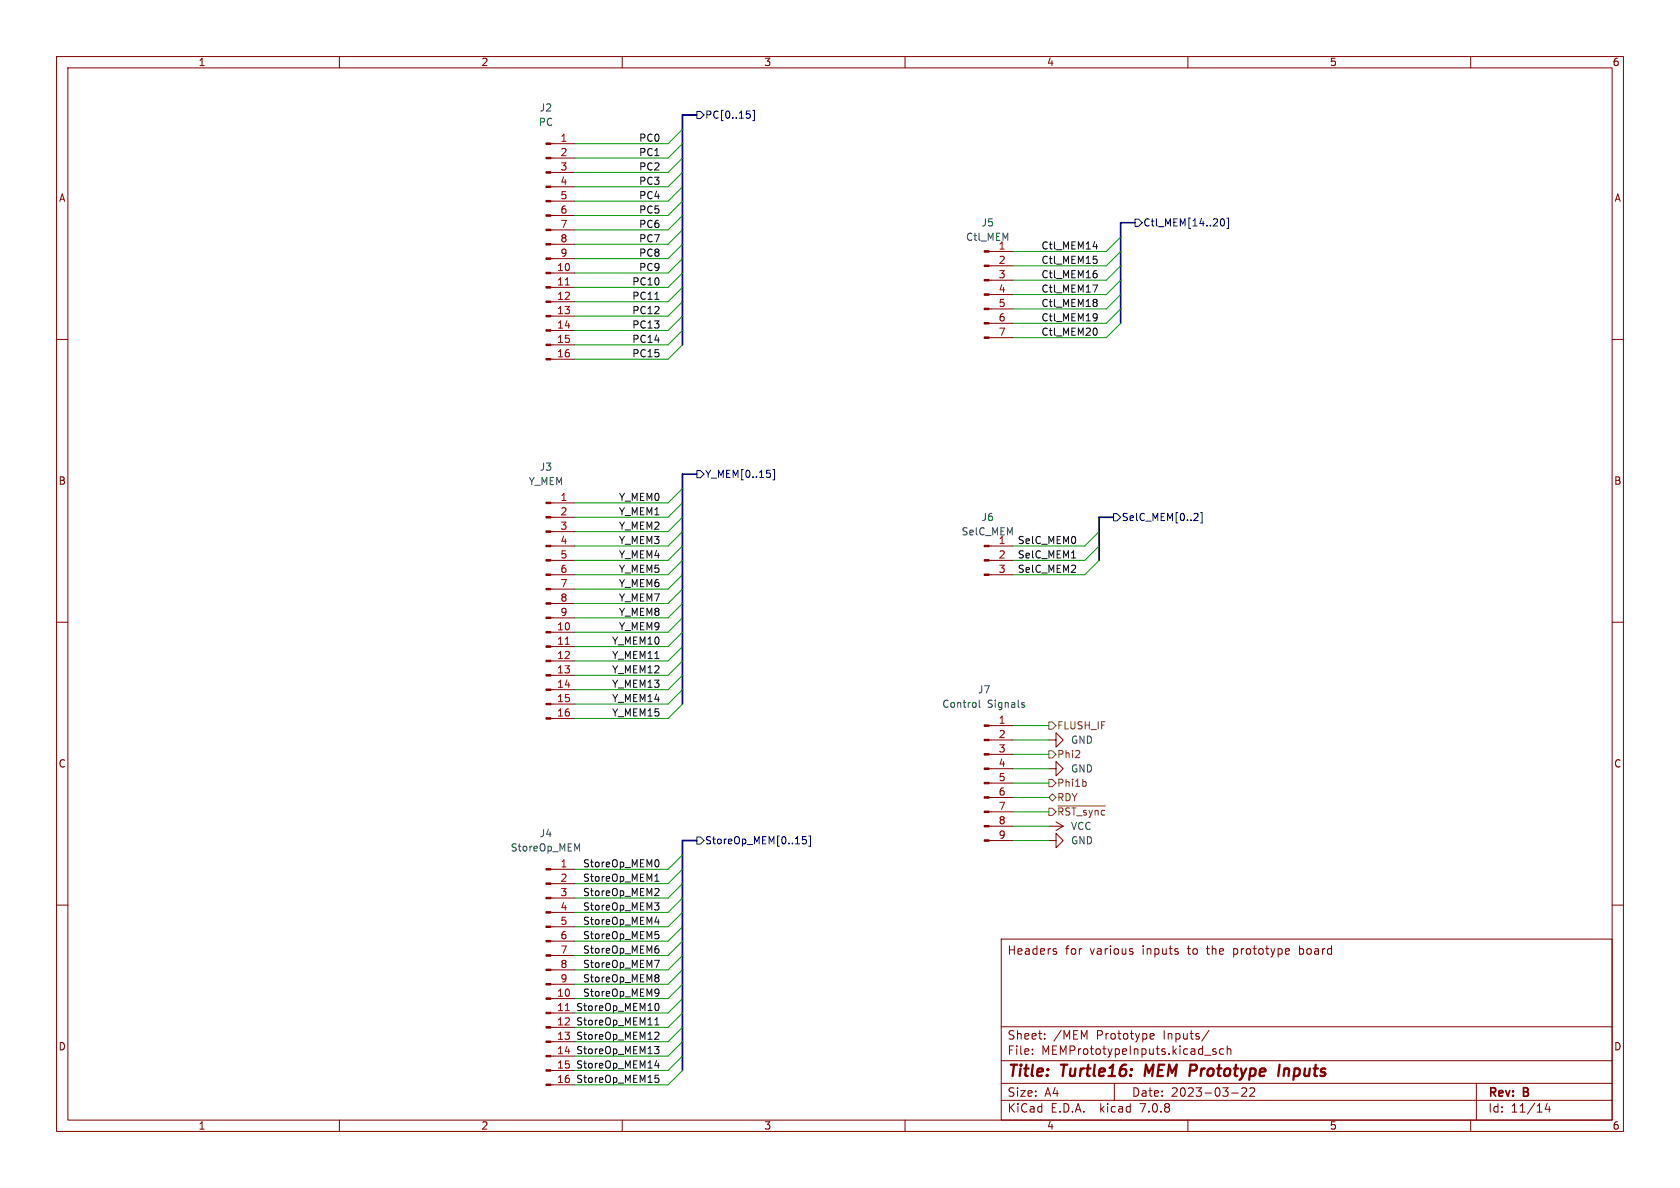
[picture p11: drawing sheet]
<svg xmlns="http://www.w3.org/2000/svg" width="297mm" height="210mm" viewBox="0 0 297 210" stroke-linecap="round" stroke-linejoin="round" font-family="sans-serif">
<defs><g id="words">
<g font-size="2.8" fill="#840000">
<text x="178" y="190.9">Title:</text>
<text x="187.7" y="190.9">Turtle16:</text>
<text x="203.2" y="190.9">MEM</text>
<text x="211.9" y="190.9">Prototype</text>
<text x="228.4" y="190.9">Inputs</text>
</g>
<g font-size="2.1" fill="#840000">
<text x="178" y="169">Headers</text>
<text x="188.3" y="169">for</text>
<text x="192.7" y="169">various</text>
<text x="202.1" y="169">inputs</text>
<text x="210.3" y="169">to</text>
<text x="213.8" y="169">the</text>
<text x="218.6" y="169">prototype</text>
<text x="230.4" y="169">board</text>
<text x="178" y="184">Sheet:</text>
<text x="186.2" y="184">/MEM</text>
<text x="193.9" y="184">Prototype</text>
<text x="205.8" y="184">Inputs/</text>
<text x="178" y="186.7">File:</text>
<text x="184.1" y="186.7">MEMPrototypeInputs.kicad_sch</text>
<text x="178" y="196.9">KiCad</text>
<text x="178" y="194.1">Size:</text>
<text x="184.7" y="194.1">A4</text>
<text x="185.7" y="196.9">E.D.A.</text>
<text x="194.6" y="196.9">kicad</text>
<text x="200" y="194.1">Date:</text>
<text x="201.8" y="196.9">7.0.8</text>
<text x="207" y="194.1">2023-03-22</text>
<text x="263" y="194.3">Rev:</text>
<text x="263" y="196.9">Id:</text>
<text x="267.1" y="196.9">11/14</text>
<text x="269.4" y="194.3">B</text>
</g>
<g font-size="1.8" fill="#840000">
<text x="35" y="11.9">1</text>
<text x="85" y="11.9">2</text>
<text x="135" y="11.9">3</text>
<text x="185" y="11.9">4</text>
<text x="235" y="11.9">5</text>
<text x="285" y="11.9">6</text>
<text x="10.3" y="35.9">A</text>
<text x="285.3" y="35.9">A</text>
<text x="10.3" y="85.9">B</text>
<text x="285.3" y="85.9">B</text>
<text x="10.3" y="135.9">C</text>
<text x="285.3" y="135.9">C</text>
<text x="10.3" y="185.9">D</text>
<text x="285.3" y="185.9">D</text>
<text x="35" y="199.9">1</text>
<text x="85" y="199.9">2</text>
<text x="135" y="199.9">3</text>
<text x="185" y="199.9">4</text>
<text x="235" y="199.9">5</text>
<text x="285" y="199.9">6</text>
</g>
<g font-size="1.8" fill="#006464">
<text x="95.1" y="22.5">PC</text>
<text x="95.3" y="19.9">J2</text>
<text x="173.4" y="40.2">J5</text>
<text x="170.7" y="42.8">Ctl_MEM</text>
<text x="176.5" y="44.2">1</text>
<text x="95.3" y="83.4">J3</text>
<text x="93.4" y="86">Y_MEM</text>
<text x="169.9" y="94.8">SelC_MEM</text>
<text x="173.4" y="92.3">J6</text>
<text x="176.5" y="96.3">1</text>
<text x="166.5" y="125.3">Control</text>
<text x="172.8" y="122.8">J7</text>
<text x="174.5" y="125.3">Signals</text>
<text x="189.2" y="131.7">GND</text>
<text x="189.2" y="136.8">GND</text>
<text x="95.3" y="148.2">J4</text>
<text x="189.2" y="149.5">GND</text>
<text x="189.2" y="146.9">VCC</text>
<text x="90.2" y="150.7">StoreOp_MEM</text>
</g>
<g font-size="1.8" fill="#000084">
<text x="124.6" y="21.2">PC[0..15]</text>
<text x="202" y="40.2">Ctl_MEM[14..20]</text>
<text x="124.6" y="84.7">Y_MEM[0..15]</text>
<text x="198.2" y="92.3">SelC_MEM[0..2]</text>
<text x="124.6" y="149.5">StoreOp_MEM[0..15]</text>
</g>
<g font-size="1.8" fill="#a90000">
<text x="99" y="25.1">1</text>
<text x="99" y="27.7">2</text>
<text x="99" y="30.2">3</text>
<text x="99" y="32.8">4</text>
<text x="99" y="35.3">5</text>
<text x="99" y="37.8">6</text>
<text x="99" y="40.4">7</text>
<text x="99" y="42.9">8</text>
<text x="99" y="45.5">9</text>
<text x="176.5" y="46.7">2</text>
<text x="98.4" y="48">10</text>
<text x="98.4" y="50.5">11</text>
<text x="98.4" y="53.1">12</text>
<text x="176.5" y="49.3">3</text>
<text x="176.5" y="51.8">4</text>
<text x="98.4" y="55.6">13</text>
<text x="98.4" y="58.2">14</text>
<text x="176.5" y="54.4">5</text>
<text x="176.5" y="56.9">6</text>
<text x="176.5" y="59.4">7</text>
<text x="98.4" y="60.7">15</text>
<text x="98.4" y="63.2">16</text>
<text x="99" y="88.6">1</text>
<text x="99" y="91.2">2</text>
<text x="99" y="93.7">3</text>
<text x="99" y="96.3">4</text>
<text x="99" y="98.8">5</text>
<text x="99" y="101.3">6</text>
<text x="176.5" y="98.8">2</text>
<text x="176.5" y="101.3">3</text>
<text x="99" y="103.9">7</text>
<text x="99" y="106.4">8</text>
<text x="98.4" y="111.5">10</text>
<text x="99" y="109">9</text>
<text x="98.4" y="114">11</text>
<text x="98.4" y="116.6">12</text>
<text x="98.4" y="119.1">13</text>
<text x="98.4" y="121.7">14</text>
<text x="98.4" y="124.2">15</text>
<text x="98.4" y="126.7">16</text>
<text x="176.5" y="128">1</text>
<text x="176.5" y="130.6">2</text>
<text x="176.5" y="133.1">3</text>
<text x="176.5" y="135.6">4</text>
<text x="176.5" y="138.2">5</text>
<text x="176.5" y="140.7">6</text>
<text x="176.5" y="143.3">7</text>
<text x="176.5" y="145.8">8</text>
<text x="176.5" y="148.3">9</text>
<text x="99" y="153.4">1</text>
<text x="99" y="156">2</text>
<text x="99" y="158.5">3</text>
<text x="99" y="161">4</text>
<text x="99" y="163.6">5</text>
<text x="99" y="166.1">6</text>
<text x="99" y="168.7">7</text>
<text x="99" y="171.2">8</text>
<text x="99" y="173.7">9</text>
<text x="98.4" y="176.3">10</text>
<text x="98.4" y="178.8">11</text>
<text x="98.4" y="181.4">12</text>
<text x="98.4" y="183.9">13</text>
<text x="98.4" y="186.4">14</text>
<text x="98.4" y="189">15</text>
<text x="98.4" y="191.5">16</text>
</g>
<g font-size="1.8" fill="#0f0f0f">
<text x="112.9" y="25.1">PC0</text>
<text x="112.9" y="27.7">PC1</text>
<text x="112.9" y="30.2">PC2</text>
<text x="112.9" y="32.8">PC3</text>
<text x="112.9" y="35.3">PC4</text>
<text x="112.9" y="40.4">PC6</text>
<text x="112.9" y="37.8">PC5</text>
<text x="112.9" y="48">PC9</text>
<text x="112.9" y="45.5">PC8</text>
<text x="112.9" y="42.9">PC7</text>
<text x="184" y="46.7">Ctl_MEM15</text>
<text x="184" y="44.2">Ctl_MEM14</text>
<text x="111.7" y="53.1">PC11</text>
<text x="111.7" y="50.5">PC10</text>
<text x="184" y="51.8">Ctl_MEM17</text>
<text x="184" y="49.3">Ctl_MEM16</text>
<text x="111.7" y="55.6">PC12</text>
<text x="111.7" y="58.2">PC13</text>
<text x="184" y="59.4">Ctl_MEM20</text>
<text x="184" y="56.9">Ctl_MEM19</text>
<text x="184" y="54.3">Ctl_MEM18</text>
<text x="111.7" y="60.7">PC14</text>
<text x="111.7" y="63.2">PC15</text>
<text x="109.3" y="88.6">Y_MEM0</text>
<text x="109.3" y="91.2">Y_MEM1</text>
<text x="109.3" y="93.7">Y_MEM2</text>
<text x="109.3" y="101.3">Y_MEM5</text>
<text x="109.3" y="96.3">Y_MEM3</text>
<text x="109.3" y="98.8">Y_MEM4</text>
<text x="179.8" y="98.8">SelC_MEM1</text>
<text x="179.8" y="96.3">SelC_MEM0</text>
<text x="179.8" y="101.3">SelC_MEM2</text>
<text x="109.3" y="103.9">Y_MEM6</text>
<text x="109.3" y="106.4">Y_MEM7</text>
<text x="109.3" y="111.5">Y_MEM9</text>
<text x="109.3" y="109">Y_MEM8</text>
<text x="108.1" y="114">Y_MEM10</text>
<text x="108.1" y="116.6">Y_MEM11</text>
<text x="108.1" y="119.1">Y_MEM12</text>
<text x="108.1" y="121.7">Y_MEM13</text>
<text x="108.1" y="124.2">Y_MEM14</text>
<text x="108.1" y="126.7">Y_MEM15</text>
<text x="103" y="155.9">StoreOp_MEM1</text>
<text x="103" y="153.4">StoreOp_MEM0</text>
<text x="103" y="161">StoreOp_MEM3</text>
<text x="103" y="158.5">StoreOp_MEM2</text>
<text x="103" y="163.6">StoreOp_MEM4</text>
<text x="103" y="166.1">StoreOp_MEM5</text>
<text x="103" y="168.6">StoreOp_MEM6</text>
<text x="103" y="171.2">StoreOp_MEM7</text>
<text x="103" y="173.7">StoreOp_MEM8</text>
<text x="101.8" y="178.8">StoreOp_MEM10</text>
<text x="103" y="176.3">StoreOp_MEM9</text>
<text x="101.8" y="181.3">StoreOp_MEM11</text>
<text x="101.8" y="183.9">StoreOp_MEM12</text>
<text x="101.8" y="191.5">StoreOp_MEM15</text>
<text x="101.8" y="186.4">StoreOp_MEM13</text>
<text x="101.8" y="189">StoreOp_MEM14</text>
</g>
<g font-size="1.8" fill="#725600">
<text x="186.8" y="129.1">FLUSH_IF</text>
<text x="186.8" y="134.2">Phi2</text>
<text x="186.8" y="141.8">RDY</text>
<text x="186.8" y="139.3">Phi1b</text>
<text x="186.8" y="144.4">~{RST_sync}</text>
</g>
</g></defs>
<g fill="none" stroke="#840000" stroke-width=".18">
<path d="M10 10h277v190h-277zM12 12h273v186h-273zM60 10v2M110 10v2M160 10v2M210 10v2M260 10v2M97.4 38.1h4.2M97.4 35.6h4.2M97.4 33h4.2M97.4 30.5h4.2M97.4 27.9h4.2"/>
<path d="M97.4 25.4h4.2M10 60h2M97.4 58.4h4.2M97.4 55.9h4.2M97.4 53.3h4.2M97.4 50.8h4.2M97.4 48.3h4.2M97.4 45.7h4.2M97.4 43.2h4.2M97.4 40.6h4.2M174.9 59.7h4.2M174.9 57.2h4.2"/>
<path d="M174.9 54.6h4.2M174.9 52.1h4.2M174.9 49.5h4.2M174.9 47h4.2M174.9 44.5h4.2M285 60h2M97.4 63.5h4.2M97.4 61h4.2M97.4 99.1h4.2M97.4 96.5h4.2M97.4 94h4.2M97.4 91.4h4.2"/>
<path d="M97.4 88.9h4.2M174.9 99.1h4.2M174.9 96.5h4.2M10 110h2M97.4 119.4h4.2M97.4 116.8h4.2M97.4 114.3h4.2M97.4 111.8h4.2M97.4 109.2h4.2M97.4 106.7h4.2M97.4 104.1h4.2M97.4 101.6h4.2"/>
<path d="M174.9 101.6h4.2M285 110h2M97.4 127h4.2M97.4 124.5h4.2M97.4 121.9h4.2M174.9 138.4h4.2M174.9 135.9h4.2M174.9 133.4h4.2M174.9 130.8h4.2M174.9 128.3h4.2M185.4 135.9h1.3v-1.3l1.3 1.3-1.3 1.3v-1.3M185.4 130.8h1.3v-1.3l1.3 1.3-1.3 1.3v-1.3"/>
<path d="M10 160h2M97.4 158.8h4.2M97.4 156.2h4.2M97.4 153.7h4.2M174.9 148.6h4.2M174.9 146.1h4.2M174.9 143.5h4.2M174.9 141h4.2M185.4 148.6h1.3v-1.3l1.3 1.3-1.3 1.3v-1.3M185.4 146.1h2.6M186.7 145.3l1.3 .8M188 146.1l-1.3 .7"/>
<path d="M285 160h2M97.4 179.1h4.2M97.4 176.5h4.2M97.4 174h4.2M97.4 171.5h4.2M97.4 168.9h4.2M97.4 166.4h4.2M97.4 163.8h4.2M97.4 161.3h4.2M177 166h108v32h-108zM186.4 168.2l.3 .1 .1 .2-.2 .2h-.3M186.4 167.7l.3 .1"/>
<path d="M200.1 168.2l.2 .2-.2 .3M200.1 167.7l.1 .1M227.9 167.8l.1 .3-.8 .1M229.7 167.2v1.5M229.7 168.6l.2 .1M229.9 167.7l-.2 .1M60 198v2M97.4 191.8h4.2M97.4 189.2h4.2M97.4 186.7h4.2M97.4 184.2h4.2M97.4 181.6h4.2"/>
<path d="M110 198v2M160 198v2M177 194.5h108M177 191.5h108M177 187.5h108M177 181.5h108M182.5 186.3v.1M182.5 185.5v.1M184.7 183.6v.1M184.7 182.8v.1M197 191.5v3M203.4 183.6h.6"/>
<path d="M203.4 182.8l.4-.1 .2 .4-.7 .1M210 198v2M213 186.5h1.1M213.7 182.1l-1.2 2M215 185.5l-.4-.1-.2 .2 .1 .2 .5 .2v.3h-.6M216.3 185.5l-.4-.1-.3 .3v.4l.1 .2h.6M217 185.5l.2-.1 .3 .1 .1 .9M217 184.9v1.5M217.7 193.2h1.2M220.3 192.4v.5l-.8 .9h.9M221.7 192.4v.5l-.8 .9h.9M260 198v2"/>
<path d="M261 191.5v6.5M273.5 195l-.3 1.1h.9M273.9 195.6v1"/>
</g>
<path d="M202.6 188.2l-.3 2M210.5 188.2h.8M211.3 189.2l-.9 .1M226.2 188.2l-.2 2M227.1 188.9l-.2 1.3M227.7 188.9l-.6 .2" fill="none" stroke="#840000" stroke-width=".4"/>
<g fill="#840000" stroke="#840000" stroke-width=".18">
<path d="M96.5 126.9h.9v.2h-.9z"/>
<path d="M96.5 124.3h.9v.3h-.9z"/>
<path d="M96.5 121.8h.9v.2h-.9z"/>
<path d="M96.5 119.3h.9v.2h-.9z"/>
<path d="M96.5 116.7h.9v.3h-.9z"/>
<path d="M96.5 114.2h.9v.2h-.9z"/>
<path d="M96.5 111.6h.9v.3h-.9z"/>
<path d="M96.5 109.1h.9v.2h-.9z"/>
<path d="M96.5 106.6h.9v.2h-.9z"/>
<path d="M96.5 104h.9v.3h-.9z"/>
<path d="M96.5 101.5h.9v.2h-.9z"/>
<path d="M96.5 98.9h.9v.3h-.9z"/>
<path d="M96.5 96.4h.9v.2h-.9z"/>
<path d="M96.5 93.9h.9v.2h-.9z"/>
<path d="M96.5 91.3h.9v.3h-.9z"/>
<path d="M96.5 88.8h.9v.2h-.9z"/>
<path d="M174 148.5h.9v.2h-.9z"/>
<path d="M174 145.9h.9v.3h-.9z"/>
<path d="M174 143.4h.9v.2h-.9z"/>
<path d="M174 140.8h.9v.3h-.9z"/>
<path d="M174 138.3h.9v.3h-.9z"/>
<path d="M174 135.8h.9v.2h-.9z"/>
<path d="M174 133.2h.9v.3h-.9z"/>
<path d="M174 130.7h.9v.2h-.9z"/>
<path d="M174 128.1h.9v.3h-.9z"/>
<path d="M174 101.5h.9v.2h-.9z"/>
<path d="M174 98.9h.9v.3h-.9z"/>
<path d="M174 96.4h.9v.2h-.9z"/>
<path d="M96.5 63.4h.9v.2h-.9z"/>
<path d="M96.5 60.8h.9v.3h-.9z"/>
<path d="M96.5 58.3h.9v.2h-.9z"/>
<path d="M96.5 55.8h.9v.2h-.9z"/>
<path d="M96.5 53.2h.9v.3h-.9z"/>
<path d="M96.5 50.7h.9v.2h-.9z"/>
<path d="M96.5 48.1h.9v.3h-.9z"/>
<path d="M96.5 45.6h.9v.2h-.9z"/>
<path d="M96.5 43.1h.9v.2h-.9z"/>
<path d="M96.5 40.5h.9v.3h-.9z"/>
<path d="M96.5 38h.9v.2h-.9z"/>
<path d="M96.5 35.4h.9v.3h-.9z"/>
<path d="M96.5 32.9h.9v.2h-.9z"/>
<path d="M96.5 30.4h.9v.2h-.9z"/>
<path d="M96.5 27.8h.9v.3h-.9z"/>
<path d="M96.5 25.3h.9v.2h-.9z"/>
<path d="M174 59.6h.9v.2h-.9z"/>
<path d="M174 57h.9v.3h-.9z"/>
<path d="M174 54.5h.9v.2h-.9z"/>
<path d="M174 51.9h.9v.3h-.9z"/>
<path d="M174 49.4h.9v.3h-.9z"/>
<path d="M174 46.9h.9v.2h-.9z"/>
<path d="M174 44.3h.9v.3h-.9z"/>
<path d="M96.5 191.6h.9v.3h-.9z"/>
<path d="M96.5 189.1h.9v.3h-.9z"/>
<path d="M96.5 186.6h.9v.2h-.9z"/>
<path d="M96.5 184h.9v.3h-.9z"/>
<path d="M96.5 181.5h.9v.2h-.9z"/>
<path d="M96.5 178.9h.9v.3h-.9z"/>
<path d="M96.5 176.4h.9v.3h-.9z"/>
<path d="M96.5 173.9h.9v.2h-.9z"/>
<path d="M96.5 171.3h.9v.3h-.9z"/>
<path d="M96.5 168.8h.9v.2h-.9z"/>
<path d="M96.5 166.2h.9v.3h-.9z"/>
<path d="M96.5 163.7h.9v.3h-.9z"/>
<path d="M96.5 161.2h.9v.2h-.9z"/>
<path d="M96.5 158.6h.9v.3h-.9z"/>
<path d="M96.5 156.1h.9v.2h-.9z"/>
<path d="M96.5 153.5h.9v.3h-.9z"/>
</g>
<path d="M99.9 50.4h.8M99.9 113.9h.8M99.9 178.7h.8" fill="none" stroke="#a90000" stroke-width=".18"/>
<path d="M173.1 123.8v1.1l.2 .1M180.8 124.6l.3 .1 .1 .2-.2 .1h-.3M180.8 124.2l.3 .1M102 150.1l.4-.9v1.2" fill="none" stroke="#006464" stroke-width=".18"/>
<g fill="none" stroke="#000084" stroke-width=".18">
<path d="M123.2 19.7h.6l.7 .6-.7 .7h-.6zM132 19.6h.6M133.1 19.5h.3v1.8h-.3M132.4 20.1l.2 .3v.3l-.2 .2M200.7 38.7h.6l.6 .7-.6 .6h-.6zM215.9 38.8l.1-.1a.68 .68 0 0 1 .5 .6 .68 .68 0 0 1-.5 .6l-.1-.1-.2-.3zM216.9 38.6h.3v1.8h-.3M123.2 83.2h.6l.7 .6-.7 .7h-.6zM136.6 83h.3v1.8h-.3M196.8 90.8h.7l.6 .6-.6 .7h-.7zM211.6 90.7l.2 .3-.1 .3-.7 .7h.8M212.2 90.6h.3v1.8h-.3"/>
<path d="M123.2 148h.6l.7 .6-.7 .6h-.6zM142.5 147.9h-.6l-.1 .6 .2-.1h.4l.2 .2-.1 .4-.2 .2-.5-.2M143 147.8h.3v1.8h-.3"/>
</g>
<path d="M185.4 132.7h.7l.6 .7-.6 .6h-.7zM185.4 127.6h.7l.6 .7-.6 .6h-.7zM185.4 137.8h.7l.6 .6-.6 .7h-.7zM190.1 133.9h.8M190.8 132.8v.4M191.8 138.2l.2 .2v.4l-.2 .2M185.4 141l.7-.7 .6 .7-.6 .6zM185.4 142.9h.7l.6 .6-.6 .6h-.7zM187 142.5h8.4" fill="none" stroke="#725600" stroke-width=".18"/>
<g fill="none" stroke="#0f0f0f" stroke-width=".18">
<path d="M115.8 52.9h.7M193.2 50.4h.8l-.5 1.2M193.2 43.6h.8M193.3 45.3h.6M193.6 47.8h.2M193.7 45.8l.3 .2v.3l-.3 .3M193.7 48.3l.3 .3v.3l-.3 .2M193.7 52.9l.3 .3-.3 .3 .3 .2v.2l-.3 .3M193.7 55.5l.2 .1a1.07 1.07 0 0 1-.1 1M193.8 58.1l.2 .4-.2 .7M193.8 43.2v.8M194 56l-.3 .2"/>
<path d="M189.4 98.6h.8M115.7 159.6h.8l-.4 .5 .3 .1 .1 .4-.2 .3h-.4M115.8 155.8h.7M115.9 154.8l.2-.3v1.3M116 157.1h.4l.1 .3-.8 .9h.8M116.2 152a.79 .79 0 0 1 0 1.2M115.7 169.8h.9l-.6 1.2M115.8 163h.8M115.8 164.7h.6M116 165.2h.3l.2 .2-.1 .5h-.4M116 177.4h.1a.68 .68 0 0 1 .4 .6 .68 .68 0 0 1-.4 .6h-.1M116 167.7h.3l.2 .2-.1 .5-.4 .1"/>
<path d="M116 172.3h.3l.2 .2-.2 .3M116 174.8l.4 .2a.84 .84 0 0 1-.3 1.1M116 172.8h.3M116.1 167.2h.3M116.3 172.8l.2 .3v.2l-.2 .3h-.3M116.4 162.6v.8M116.5 175.4l-.2 .2h-.3M115.7 185h.8l-.4 .5 .3 .1 .1 .4-.2 .3h-.4M115.8 181.2h.7M115.8 180.3l.3-.4v1.3M115.8 190.1h.6M116 182.5h.4l.1 .3-.8 .9h.8"/>
<path d="M116 190.6h.3l.2 .2-.1 .5h-.4M116.1 187.5l-.3 .9h.8M116.4 188v.8"/>
</g>
<path d="M123.2 20.3h-2.6v40.7M200.7 39.4h-2.6v17.8M123.2 83.8h-2.6v40.7M196.8 91.4h-2.5v7.7M123.2 148.6h-2.6v40.6" fill="none" stroke="#000084" stroke-width=".3"/>
<g fill="none" stroke="#009600" stroke-width=".18">
<path d="M120.6 33l-2.5 2.6h-16.5M120.6 27.9l-2.5 2.6h-16.5M120.6 30.5l-2.5 2.5h-16.5M120.6 25.4l-2.5 2.5h-16.5M120.6 22.9l-2.5 2.5h-16.5M120.6 38.1l-2.5 2.5h-16.5M120.6 35.6l-2.5 2.5h-16.5M120.6 55.9l-2.5 2.5h-16.5M120.6 50.8l-2.5 2.5h-16.5M120.6 53.3l-2.5 2.6h-16.5M120.6 48.3l-2.5 2.5h-16.5M120.6 58.4l-2.5 2.6h-16.5"/>
<path d="M120.6 45.7l-2.5 2.6h-16.5M120.6 43.2l-2.5 2.5h-16.5M120.6 40.6l-2.5 2.6h-16.5M198.1 41.9l-2.5 2.6h-16.5M198.1 44.5l-2.5 2.5h-16.5M198.1 47l-2.5 2.5h-16.5M198.1 49.5l-2.5 2.6h-16.5M198.1 57.2l-2.5 2.5h-16.5M198.1 54.6l-2.5 2.6h-16.5M198.1 52.1l-2.5 2.5h-16.5M120.6 61l-2.5 2.5h-16.5M120.6 96.5l-2.5 2.6h-16.5"/>
<path d="M120.6 94l-2.5 2.5h-16.5M120.6 99.1l-2.5 2.5h-16.5M120.6 91.4l-2.5 2.6h-16.5M120.6 86.4l-2.5 2.5h-16.5M120.6 88.9l-2.5 2.5h-16.5M194.3 96.5l-2.5 2.6h-12.7M194.3 94l-2.5 2.5h-12.7M194.3 99.1l-2.5 2.5h-12.7M120.6 116.8l-2.5 2.6h-16.5M120.6 109.2l-2.5 2.6h-16.5M120.6 119.4l-2.5 2.5h-16.5M120.6 114.3l-2.5 2.5h-16.5"/>
<path d="M120.6 111.8l-2.5 2.5h-16.5M120.6 101.6l-2.5 2.5h-16.5M120.6 106.7l-2.5 2.5h-16.5M120.6 104.1l-2.5 2.6h-16.5M120.6 124.5l-2.5 2.5h-16.5M120.6 121.9l-2.5 2.6h-16.5M179.1 128.3h6.3M179.1 133.4h6.3M179.1 135.9h6.3M179.1 130.8h6.3M179.1 138.4h6.3M120.6 156.2l-2.5 2.6h-16.5"/>
<path d="M120.6 153.7l-2.5 2.5h-16.5M120.6 158.8l-2.5 2.5h-16.5M120.6 151.1l-2.5 2.6h-16.5M179.1 143.5h6.3M179.1 148.6h6.3M179.1 141h6.3M179.1 146.1h6.3M120.6 179.1l-2.5 2.5h-16.5M120.6 161.3l-2.5 2.5h-16.5M120.6 176.5l-2.5 2.6h-16.5M120.6 174l-2.5 2.5h-16.5M120.6 171.5l-2.5 2.5h-16.5"/>
<path d="M120.6 168.9l-2.5 2.6h-16.5M120.6 163.8l-2.5 2.6h-16.5M120.6 166.4l-2.5 2.5h-16.5M120.6 189.2l-2.5 2.6h-16.5M120.6 184.2l-2.5 2.5h-16.5M120.6 186.7l-2.5 2.5h-16.5M120.6 181.6l-2.5 2.6h-16.5"/>
</g>
<use href="#words"/>
</svg>
